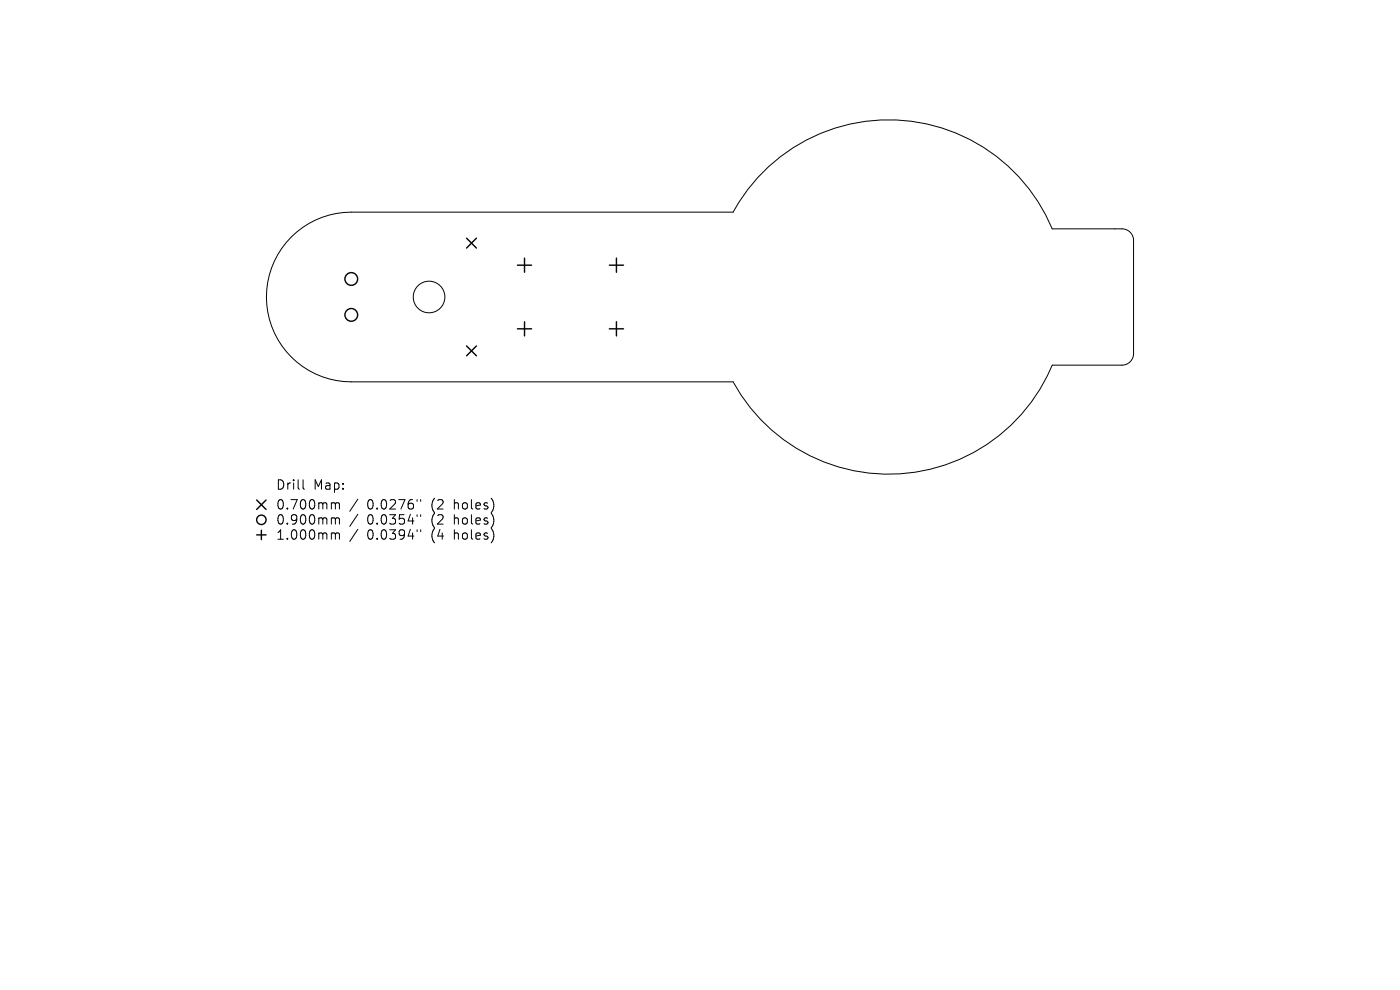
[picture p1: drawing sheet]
<svg xmlns="http://www.w3.org/2000/svg" width="297mm" height="210mm" viewBox="0 0 297 210" stroke-linecap="round" stroke-linejoin="round" font-family="sans-serif">
<defs><g id="words">
<g font-size="2.8">
<text x="58.4" y="104.2">Drill</text>
<text x="66.5" y="104.2">Map:</text>
<text x="58.4" y="108.4">0.700mm</text>
<text x="58.4" y="111.6">0.900mm</text>
<text x="77.9" y="108.4">0.0276&quot;</text>
<text x="77.9" y="111.6">0.0354&quot;</text>
<text x="91.6" y="108.4">(2</text>
<text x="91.6" y="111.6">(2</text>
<text x="96.6" y="108.4">holes)</text>
<text x="96.6" y="111.6">holes)</text>
<text x="58.4" y="114.8">1.000mm</text>
<text x="77.9" y="114.8">0.0394&quot;</text>
<text x="91.6" y="114.8">(4</text>
<text x="96.6" y="114.8">holes)</text>
</g>
</g></defs>
<g fill="none" stroke="#000" stroke-width=".21">
<path d="M61.8 50.3a18 18 0 0 1 12.7-5.3h81a37.6 37.6 0 0 1 35-19.5 37.6 37.6 0 0 1 32.7 23h14.8a2.46 2.46 0 0 1 2.5 2.5v24a2.46 2.46 0 0 1-2.5 2.5h-14.8a37.6 37.6 0 0 1-32.7 23 37.6 37.6 0 0 1-35-19.5h-81a18 18 0 0 1-16.6-11.1 18 18 0 0 1 3.9-19.6zM64.3 101.8v1.7l.3 .3M70.6 106.6h.3l.3 .3M70.6 109.8h.3l.3 .3M70.6 113h.3l.3 .3M71.2 106.9l.2-.3 .5 .1 .1 1.3M71.2 106.9v1.1M71.2 110.1v1.1M71.2 113.3v1.1M71.2 110.1l.2-.3 .5 .1 .1 1.3M71.2 113.3l.2-.3 .5 .1 .1 1.3M75.9 105.9l-1.7 2.6"/>
<path d="M75.9 109.1l-1.7 2.6M75.9 112.3l-1.7 2.6M88.5 106v.4M88.5 109.2v.4M88.5 112.4v.4M89.2 106v.4M89.2 109.2v.4M89.2 112.4v.4"/>
<circle cx="91" cy="63" r="3.4"/>
</g>
<g fill="none" stroke="#000" stroke-width=".3">
<path d="M99 50.5l2.1 2.1M101.1 50.5l-2.1 2.1M109.8 56.3h3M111.3 54.8v3M129.3 56.3h3M130.8 54.8v3M99 73.4l2.1 2.1M101.1 73.4l-2.1 2.1M109.8 69.8h3M111.3 68.3v3M129.3 69.8h3M130.8 68.3v3"/>
<path d="M54.4 106.1l2 2M54.4 113.5h2M55.4 112.5v2M56.4 106.1l-2 2"/>
<circle cx="74.5" cy="59.2" r="1.35"/>
<circle cx="74.5" cy="66.8" r="1.35"/>
<circle cx="55.4" cy="110.3" r="1"/>
</g>
<use href="#words"/>
</svg>
